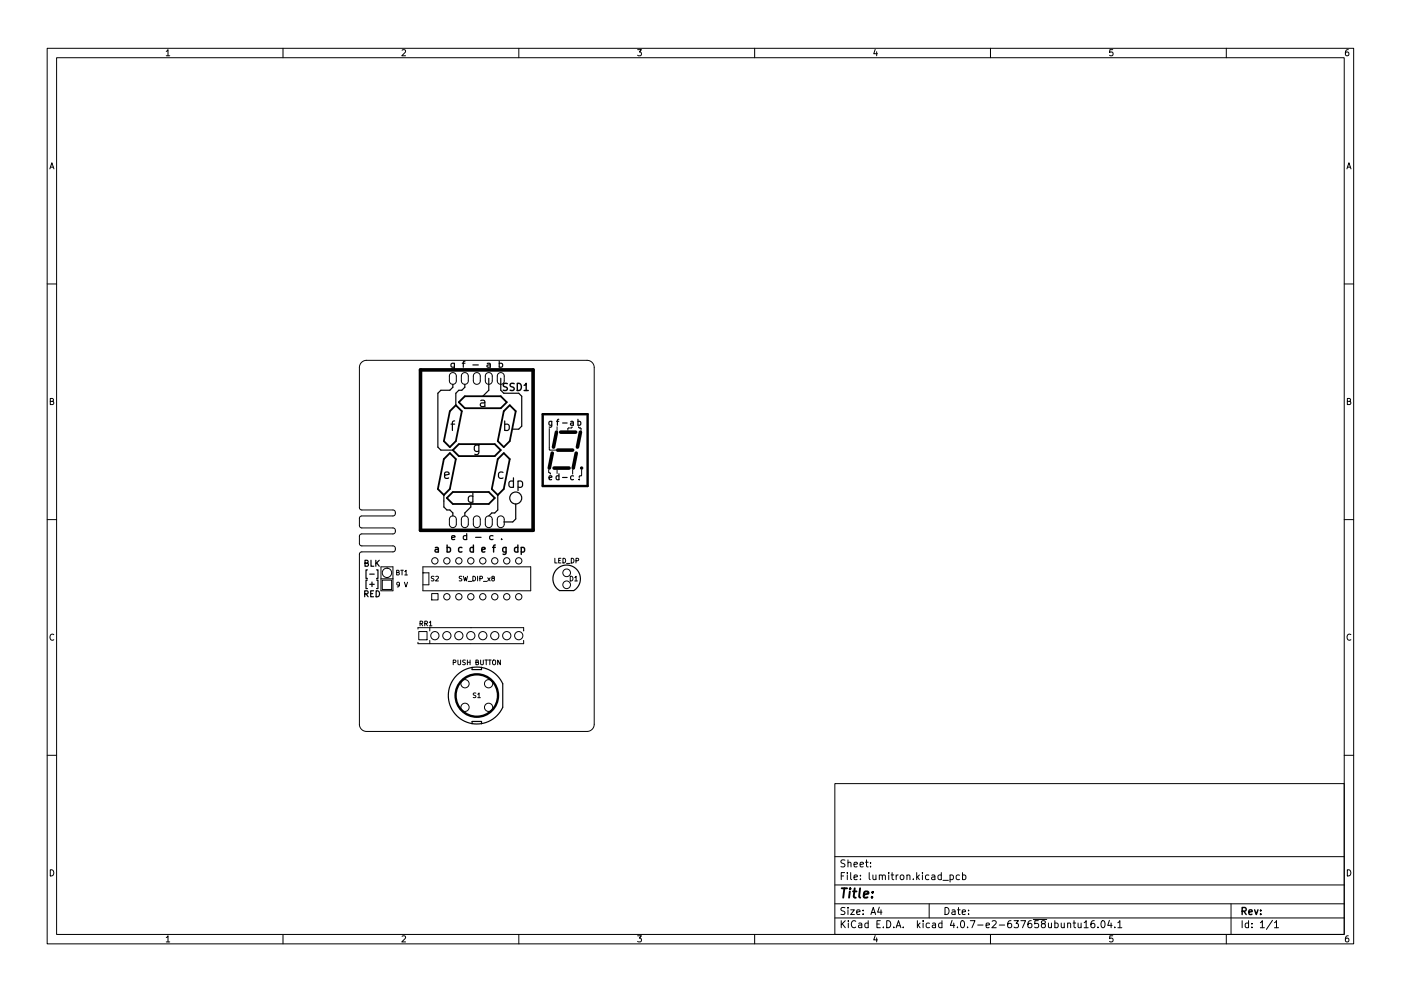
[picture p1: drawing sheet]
<svg xmlns="http://www.w3.org/2000/svg" width="297mm" height="210mm" viewBox="0 0 297 210" stroke-linecap="round" stroke-linejoin="round" font-family="sans-serif">
<g fill="none" stroke="#000" stroke-width=".21">
<path d="M10 10.2h277v190.1h-277zM12 12.2h273v186.1h-273zM35.2 10.9l.4-.4v1.3M35.2 11.8h.8M60 10.2v2M85.2 10.7l.5-.2 .3 .4-.8 .9h.8M110 10.2v2M135.2 10.5h.8l-.4 .5 .3 .2v.5l-.2 .1-.5-.1M160 10.2v2M185.6 10.5l-.4 .9h.9M185.9 11v.8M210 10.2v2"/>
<path d="M235.9 10.5h-.6l-.1 .7 .7-.1v.6l-.2 .1-.5-.1M260 10.2v2M285.9 10.5l-.4 .1-.2 .2-.1 .8 .3 .2 .4-.1v-.6l-.4-.1-.3 .3M10.6 35.8l.4-1.3 .4 1.3M10.7 35.5h.6M285.6 35.8l.4-1.3 .4 1.3M285.7 35.5h.6M10 60.2h2M76.6 76.9l.5-.3 .6-.2h46.8a1.52 1.52 0 0 1 1.5 1.6v75.7a1.52 1.52 0 0 1-1.5 1.5h-46.8a1.52 1.52 0 0 1-1.5-1.5v-36.2l.5-.4h6.7l.3-.2 .1-.3v-.5l-.4-.3h-6.7l-.5-.4v-1.7l.3-.4h6.9l.3-.2 .1-.3v-.5l-.4-.3h-6.7l-.5-.4v-1.7l.3-.4h6.9l.3-.2 .1-.3v-.5l-.4-.3h-6.7l-.5-.4v-29.8l.1-.7zM95.5 79.3a.74 .74 0 0 1 .8-.2 .74 .74 0 0 1 .4 .7v1a.74 .74 0 0 1-.7 .7 .74 .74 0 0 1-.7-.7v-1.1zM98 79.3a.74 .74 0 0 1 .8-.2 .74 .74 0 0 1 .5 .7v1a.74 .74 0 0 1-.7 .7 .74 .74 0 0 1-.8-.7v-1.1zM100.6 79.3a.74 .74 0 0 1 .8-.2 .74 .74 0 0 1 .4 .7v1a.74 .74 0 0 1-.7 .7 .74 .74 0 0 1-.7-.7v-1.1z"/>
<path d="M103.1 79.3a.74 .74 0 0 1 .8-.2 .74 .74 0 0 1 .5 .7v1a.74 .74 0 0 1-.8 .7 .74 .74 0 0 1-.7-.7v-1.1zM105.7 79.3a.74 .74 0 0 1 .8-.2 .74 .74 0 0 1 .4 .7v1a.74 .74 0 0 1-.7 .7 .74 .74 0 0 1-.8-.7v-1.1zM285 60.2h2M10.7 85.2l.5-.1 .1-.4-.6-.2v1.3h.5l.2-.4-.3-.2M116.3 99.7v.5l.4 .4M116.5 90.9v4.5l.1 .1h1.3M118.1 90.5v.8M118.1 99.7v.8M121.3 90.5l-.1 .3h-.7l-.1 .5M121.4 99.7v.9M122.7 90.5l.1 .3 .4 .1v.4M123.3 99.7v1.1l-.4 .2-.1 .3"/>
<path d="M285.7 85.2l.5-.1 .1-.4-.6-.2v1.3h.5l.2-.4-.3-.2M10 110.2h2M95.5 109.7a.74 .74 0 0 1 .8-.2 .74 .74 0 0 1 .4 .7v1a.74 .74 0 0 1-.7 .7 .74 .74 0 0 1-.7-.7v-1.1zM98 109.7a.74 .74 0 0 1 .8-.2 .74 .74 0 0 1 .5 .7v1a.74 .74 0 0 1-.7 .7 .74 .74 0 0 1-.8-.7v-1.1zM100.6 109.7a.74 .74 0 0 1 .8-.2 .74 .74 0 0 1 .4 .7v1a.74 .74 0 0 1-.7 .7 .74 .74 0 0 1-.7-.7v-1.1zM103.1 109.7a.74 .74 0 0 1 .8-.2 .74 .74 0 0 1 .5 .7v1a.74 .74 0 0 1-.8 .7 .74 .74 0 0 1-.7-.7v-1.1zM105.7 109.7a.74 .74 0 0 1 .8-.2 .74 .74 0 0 1 .4 .7v1a.74 .74 0 0 1-.7 .7 .74 .74 0 0 1-.8-.7v-1.1zM117.6 118.4v1h.5M118.5 118.9h.3M118.9 118.4h-.4v1h.4M119.4 118.4a.51 .51 0 0 1 .5 .5 .51 .51 0 0 1-.5 .5zM120.1 119.5h.8"/>
<path d="M121.1 118.4a.51 .51 0 0 1 .6 .5 .51 .51 0 0 1-.6 .5zM122.1 119l.5-.1v-.4l-.5-.1v1M285 110.2h2M11.4 134.7a.58 .58 0 0 0-.8 .5 .58 .58 0 0 0 .8 .5M80.8 122.8h2.5M80.8 120.3h2.5v5h-2.5zM81.1 123.1h1.9v2h-1.9zM82 122.5h.1M82 120.5h.1M82 120.5a.99 .99 0 0 1 1 1 .99 .99 0 0 1-1 1M82 120.5a.99 .99 0 0 0-.9 1 .99 .99 0 0 0 .9 1M84.1 121.5l.4-.1 .1-.3-.5-.1v1h.4l.2-.3-.3-.2"/>
<path d="M84.7 124l-.2 .1h-.3v-.5l.3-.1 .2 .2-.1 .6-.4 .2M85 121h.5M85.2 121v1M85.7 123.5l.4 1 .3-1M85.8 121.3l.3-.3v1M85.8 122h.6M88.6 133.5v-.3h22.4v.7M88.8 134h1.7v1.7h-1.7zM89.1 132.3h.4l.1-.4-.5-.1v1M89.3 132.3l.3 .5M89.7 121.5h.1M89.7 120.3h22.8v5h-22.8z"/>
<path d="M89.7 121.5h1.2v2.6h-1.2M90.1 132.3h.4l.1-.4-.5-.1v1M90.3 132.3l.3 .5M91 132.1l.3-.3v1M91 132.8h.6M91.1 133.2v.7M91.1 135.9v.7M91.5 125.9h1.4v1.4h-1.4zM92 122.3l-.5 .1a.42 .42 0 0 0 .5 .5l-.1 .3h-.5M92.4 122.4l.4-.1 .2 .2-.7 .8h.7M97.9 122.3l-.5 .1a.42 .42 0 0 0 .5 .5l-.1 .3h-.4M98.3 122.3l.2 1 .2-.8 .2 .8 .2-1"/>
<path d="M99.3 123.4h.7M100.3 122.3a.51 .51 0 0 1 .5 .5 .51 .51 0 0 1-.5 .5zM101.3 122.3v1M101.7 122.8l.5-.1 .1-.3-.6-.1v1M102.5 123.4h.8M103.4 122.6l.5 .7M103.9 122.6l-.5 .7M104.4 122.7l-.1-.3 .4-.1 .1 .3-.5 .3 .1 .4 .4-.2-.2-.4M111 135.9v.7h-22.4v-.3M120.9 122.3a.51 .51 0 0 1 .6 .5 .51 .51 0 0 1-.6 .5zM121.9 122.5l.2-.2v1M121.9 123.3h.5"/>
<path d="M286.4 134.7a.58 .58 0 0 0-.8 .5 .58 .58 0 0 0 .8 .5M96.1 140.6l.5-.1v-.4l-.5-.1v1M97.1 140v.8l.2 .2 .4-.2v-.8M98.7 140.1h-.6a.42 .42 0 0 0 .5 .6v.3h-.5M99.1 140v1M99.1 140.5h.6M99.7 140v1M100.9 147.1h-.5a.42 .42 0 0 0 .5 .5l-.1 .4h-.5M100.9 140.5h.4l.1-.4-.5-.1v1h.4l.2-.3-.3-.2M101.3 147.3l.3-.3v1M101.3 148h.6M101.9 140v.8l.2 .2 .4-.2v-.8"/>
<path d="M102.8 140h.6M103.1 140v1M103.6 140h.5M103.9 140v1M104.5 140.2l.2-.2 .3 .2 .1 .5-.2 .3-.4-.1zM106.1 140v1l-.6-1v1M10 160.2h2M177 166.3h108v32h-108zM285 160.2h2M10.7 184.5a.66 .66 0 0 1 .7 .7 .66 .66 0 0 1-.7 .6zM35.2 198.9l.4-.4v1.3M35.2 199.8h.8"/>
<path d="M60 198.3v2M85.2 198.7l.5-.2 .3 .4-.8 .9h.8M110 198.3v2M135.2 198.5h.8l-.4 .5 .3 .2v.5l-.2 .1-.5-.1M160 198.3v2M177 194.8h108M177 191.8h108M177 187.8h108M177 181.8h108M178.4 195.3v1.5M178.4 185.8h.5M178.6 196l.6 .8"/>
<path d="M179.1 185.1h-.7v1.5M179.1 192.6l-.5-.1-.2 .2v.4l.6 .3 .1 .3-.2 .3h-.6M179.1 182.5l-.5-.1-.2 .2v.4l.6 .3 .1 .3-.2 .3h-.6M179.2 195.3l-.8 .9M179.6 185.1v.2M179.6 185.6v1M179.8 192.5v.2M179.8 183.1l.2-.2 .4 .1v.9M179.8 182.4v1.5M179.8 193v1M179.9 195.3v.2M179.9 195.8v1"/>
<path d="M180.4 193h.7l-.7 1h.7M180.4 185.1v1.3l.2 .2M181.1 186.1l.7-.1-.1-.3-.4-.1-.2 .2v.8h.6M181.1 183.4l.7-.1-.1-.3-.4-.1-.2 .2v.8h.6M181.4 195.5a.71 .71 0 0 0-1 .5 .71 .71 0 0 0 .7 .8l.3-.1M181.6 193.5l.8-.1-.1-.3-.4-.1-.3 .2 .1 .8h.6M182.1 195.9h.5l.1 .9M182.4 183.4l.7-.1-.1-.3-.4-.1-.2 .2v.8h.6M182.4 186.5v.1M182.4 185.7v.1M182.7 196.2l-.5 .1-.2 .2 .2 .3h.5M183 193.9v.1"/>
<path d="M183 193.1v.1M183.5 182.9h.6M183.7 182.4v1.3l.4 .2M184.1 195.9l-.5-.1-.2 .3 .1 .7h.6M184.1 195.3v1.5M184.3 185.1v1.3l.2 .2M184.6 183.8v.1M184.6 183v.1M184.6 194l.5-1.5 .5 1.5M184.8 193.6h.7M185.1 185.6v1h.4l.2-.1M185.6 198.5l-.4 .9h.9"/>
<path d="M185.7 185.6v1M185.9 199v.8M185.9 196h.5M186.4 192.5l-.3 1h.9M186.4 185.8l.2-.2 .4 .1 .1 .9M186.4 185.6v1M186.6 195.3h-.7v1.5h.7M186.8 193v1M187.1 185.8l.2-.2 .3 .1 .1 .9M187.3 196.7v.1M188 195.3a.76 .76 0 0 1 .9 .8 .76 .76 0 0 1-.9 .7zM188.4 185.1v.2"/>
<path d="M188.4 185.6v1M188.9 185.6h.6M189.1 185.1v1.3l.4 .2M189.5 196.7v.1M190 196.8l.5-1.5 .5 1.5M190 185.6v1M190.1 196.4h.8M190.4 185.6l-.4 .3M191 185.7l.4-.1 .2 .3v.4l-.2 .3h-.4l-.1-.3zM191.5 196.7v.1M192.3 185.8l.2-.2 .4 .1v.9M192.3 185.6v1"/>
<path d="M193.6 186.5v.1M194.4 185.1v1.5M194.5 195.3v1.5M194.5 186.1l.4 .5M194.6 196.3l.5 .5M194.9 185.6l-.5 .6M195.1 195.8l-.6 .6M195.6 185.1v.2M195.6 185.6v1M195.7 195.3v.2M195.7 195.8v1M196.9 185.7l-.4-.1-.3 .3 .2 .7h.5"/>
<path d="M197 191.8v3M197.1 195.9l-.5-.1-.2 .3 .1 .7h.6M197.6 185.7h.5l.1 .9M197.7 195.9h.6l.1 .9M198.2 186l-.5 .1-.2 .2 .2 .3h.5M198.4 196.2l-.5 .1-.3 .2 .3 .3h.5M199.6 185.7l-.5-.1-.2 .3 .1 .7h.6M199.6 185.1v1.5M199.7 195.9l-.4-.1-.3 .3 .1 .7h.6M199.7 195.3v1.5M199.9 186.8h1.2M200.4 192.5a.76 .76 0 0 1 .8 .8 .76 .76 0 0 1-.8 .7z"/>
<path d="M201.4 185.7l.5-.1 .2 .3-.1 .7h-.6M201.4 185.6v1.5M201.9 193.1h.5l.1 .9M201.9 195.3l-.4 1h.9M202.2 195.8v1M202.5 193.4l-.5 .1-.2 .2 .2 .3h.5M203 196.7v.1M203 193h.6M203.2 192.5v1.3l.4 .2M203.4 185.7l-.4-.1-.3 .3 .2 .7h.5M203.9 195.4l.1-.1a.8 .8 0 0 1 .5 .8 .8 .8 0 0 1-.5 .7 1 1 0 0 1-.1-1.4zM204 193.5l.7-.1-.1-.3-.4-.1-.2 .2 .1 .8h.5"/>
<path d="M204.1 185.7l.4-.1 .3 .3-.2 .7h-.5M204.1 185.1v1.5M205.1 196.7v.1M205.4 193.9v.1M205.4 193.1v.1M205.7 195.3h1l-.6 1.5M207.3 196.3h1.1M209.1 196.3l.7-.1-.1-.3-.4-.1-.2 .2v.8h.6M210 198.3v2M210.4 195.5l.5-.2 .3 .5-.9 1h.9M211.9 196.3h1.1M214.4 195.3l-.5 .1a1.01 1.01 0 0 0 0 1.4l.5-.1 .1-.5-.3-.3h-.3l-.3 .3"/>
<path d="M215 195.3h.9l-.5 .6 .5 .1v.7l-.3 .1-.6-.1M216.4 195.3h1l-.6 1.5M218.6 195.3l-.4 .1a1.01 1.01 0 0 0 0 1.4l.5-.1 .1-.5-.3-.3h-.3l-.3 .3M219.1 195.1h2.8M220.1 195.3h-.7v.7l.2-.1 .5 .1 .1 .2-.1 .5-.2 .1-.5-.1M221.1 196l-.3-.3 .1-.2 .2-.2 .4 .1 .1 .4-.7 .2-.1 .3 .1 .4 .2 .1h.4l.1-.3v-.4l-.2-.1M222.3 195.8l.1 1h.3l.2-.1M222.9 195.8v1M223.6 195.9l.5-.1 .3 .3-.2 .7h-.6M223.6 195.3v1.5M225 195.8l.1 1h.3l.2-.1M225.6 195.8v1"/>
<path d="M226.4 196l.2-.2 .3 .1 .1 .9M226.4 195.8v1M227.5 195.8h.6M227.7 195.3v1.3l.4 .2M228.6 195.8v1h.4l.2-.1M229.2 195.8v1M229.9 195.8l.4-.5v1.5M229.9 196.8h.8M232 195.3l-.4 .1a1.01 1.01 0 0 0 0 1.4l.5-.1v-.5l-.2-.3h-.3l-.3 .3M232.8 196.7v.1M233.6 195.4l.2-.1a.8 .8 0 0 1 .5 .8 .8 .8 0 0 1-.5 .7 1 1 0 0 1-.2-1.4zM235.2 195.3l-.3 1h.9"/>
<path d="M235.6 195.8v1M235.9 198.5h-.6l-.1 .7 .7-.1v.6l-.2 .1-.5-.1M236.4 196.7v.1M237 195.8l.4-.5v1.5M237 196.8h.9M260 198.3v2M261 191.8v6.5M263.4 195.3v1.5M264.7 195.9l-.4-.1-.3 .3 .1 .7h.6M264.7 195.3v1.5M265.4 196.7v.1M265.4 195.9v.1"/>
<path d="M267.2 195.8l.4-.5v1.5M267.2 196.8h.9M269.8 195.3l-1.3 1.9M270.2 195.8l.4-.5v1.5M270.2 196.8h.9M285.7 184.5a.66 .66 0 0 1 .7 .7 .66 .66 0 0 1-.7 .6zM285.9 198.5l-.4 .1-.2 .3-.1 .7 .3 .2 .4-.1v-.6l-.4-.1-.3 .3"/>
<circle cx="123.3" cy="99.3" r=".25"/>
<circle cx="123.3" cy="99.3" r=".13"/>
<circle cx="92.2" cy="119" r=".67"/>
<circle cx="94.7" cy="119" r=".67"/>
<circle cx="97.3" cy="119" r=".67"/>
<circle cx="99.8" cy="119" r=".67"/>
<circle cx="102.4" cy="119" r=".67"/>
<circle cx="104.9" cy="119" r=".67"/>
<circle cx="107.4" cy="119" r=".67"/>
<circle cx="110" cy="119" r=".67"/>
<circle cx="92.2" cy="134.9" r=".87"/>
<circle cx="94.7" cy="126.6" r=".67"/>
<circle cx="94.7" cy="134.9" r=".87"/>
<circle cx="97.3" cy="126.6" r=".67"/>
<circle cx="97.3" cy="134.9" r=".87"/>
<circle cx="99.8" cy="126.6" r=".67"/>
<circle cx="99.8" cy="134.9" r=".87"/>
<circle cx="102.4" cy="126.6" r=".67"/>
<circle cx="102.4" cy="134.9" r=".87"/>
<circle cx="104.9" cy="126.6" r=".67"/>
<circle cx="104.9" cy="134.9" r=".87"/>
<circle cx="107.4" cy="126.6" r=".67"/>
<circle cx="107.4" cy="134.9" r=".87"/>
<circle cx="110" cy="126.6" r=".67"/>
<circle cx="110" cy="134.9" r=".87"/>
<circle cx="120.1" cy="121.5" r=".81"/>
<circle cx="120.1" cy="124.1" r=".81"/>
<circle cx="98.6" cy="145.1" r=".87"/>
<circle cx="98.6" cy="150.1" r=".87"/>
<circle cx="103.6" cy="145.1" r=".87"/>
<circle cx="103.6" cy="150.1" r=".87"/>
</g>
<g fill="none" stroke="#000" stroke-width=".3">
<path d="M107.6 81.4l-.6-.1-.2 .2v.4l.6 .3 .2 .4-.3 .3-.6-.1M109 81.4l-.6-.1-.3 .3 .2 .4 .6 .3v.4l-.2 .2-.6-.1M109.7 81.3a.77 .77 0 0 1 .9 .8 .77 .77 0 0 1-.9 .8zM111.1 81.8l.5-.5v1.6M111.1 82.9h.9M92.3 116.2h.6v.9M92.9 116.5l-.5 .1-.2 .2 .2 .3h.5M94.8 116.2l.4-.1 .3 .3-.1 .7h-.6M94.8 115.6v1.5M97.9 116.2l-.4-.1-.3 .3 .2 .7h.5M100.4 116.2l-.5-.1-.2 .3 .1 .7h.6M100.4 115.6v1.5"/>
<path d="M102.2 116.6l.7-.1-.1-.3-.4-.1-.2 .2v.8h.6M104.4 116.1h.6M105 115.6l-.3 .2v1.3M107.3 116.1v1.2l-.3 .3h-.3M107.3 116.2l-.4-.1-.3 .3 .1 .7h.6M109.8 116.2l-.4-.1-.3 .3 .1 .7h.6M109.8 115.6v1.5M110.5 116.2l.4-.1 .3 .3-.1 .7h-.6M110.5 116.1v1.5M263.4 193.3l.7-.1 .1-.2-.1-.3-.7-.2v1.5M263.7 193.3l.5 .7M264.8 193.5l.7-.1-.1-.3-.4-.1-.2 .2 .1 .8h.5"/>
<path d="M266 193l.4 1 .3-1M267.3 193.9v.1M267.3 193.1v.1"/>
</g>
<path d="M178.5 188.5h1.1M179 188.5l-.2 2M180.2 189.1l-.2 1.4M180.3 188.5l-.1 .2M180.8 189.1h.8M181.2 188.5l-.2 1.7 .1 .2 .3 .1M182.4 188.5l-.3 1.7 .3 .3M183.1 189.8l1-.2v-.4h-.8l-.2 1 .2 .3 .6-.1M184.9 190.3v.2M185 189.2v.2" fill="none" stroke="#000" stroke-width=".4"/>
<path d="M115.1 87.9h9.5v15.2h-9.5z" fill="none" stroke="#000" stroke-width=".51"/>
<g fill="none" stroke="#000" stroke-width=".25">
<path d="M96.3 77.1v1l-.3 .2h-.3M96.3 77.1h-.4l-.3 .2 .2 .6h.5M98 77.1h.6M98.6 76.6l-.4 .2v1.1M100.3 77.4h1.1M103.3 77.1h.6l.1 .8M104 77.4l-.8 .2 .3 .3h.5M105.8 77.1h.5l.3 .2-.2 .6h-.6M105.8 76.6v1.3M95.6 90h.8M96 81.5v.7l-.6 .6h-1.9l-.7 .6v11.5l.7 .6h2.5M96.4 89.3l-.4 .1-.1 .2v1.7"/>
<path d="M98.6 81.5v.7l-.7 .6h-.6l-.7 .6v2.6M101.5 94.4v1.7a.55 .55 0 0 1-.8 .3M101.5 94.5l-.6-.1-.3 .4v.6l.2 .3h.7M101.9 85h.8l.1 1.3M102.8 85.4l-.7 .1a.4 .4 0 0 0-.3 .4 .4 .4 0 0 0 .3 .4l.7-.1M103.6 80.3v2.5l-1.2 1.3M106.2 80.3v2.5l.6 .6h3.2l.6 .7v6.3l-.6 .7h-1.3M107 90.1l.6-.1 .4 .4v.6l-.2 .2h-.8M107 89.3v2M117 89.4v1l-.3 .3-.3-.1M117 89.4h-.4l-.2 .2 .1 .6h.5M118 89.4h.5"/>
<path d="M118.5 89l-.3 .1v1.1M119.3 89.7h.9M121 89.4h.5l.1 .8M121.6 89.7l-.6 .2 .1 .3h.5M122.5 89.4h.4l.2 .2-.1 .6h-.5M122.5 89v1.2M77.4 119.5l.5-.1 .1-.4-.6-.1v1.2h.5l.2-.4-.3-.2M78.7 118.9v1.2h.6M79.7 118.9v1.2M79.9 119.4l.5 .7M80.4 118.9l-.7 .7M94.1 105v2.6l.6 .6h.7l.6 .6v.7"/>
<path d="M94.3 100.8l.9-.2-.1-.4-.6-.1-.2 .3 .1 1h.7M95.8 114.1l.7-.2-.1-.2-.4-.1-.2 .2v.6h.6M99 113.7l-.5-.1-.3 .3 .2 .5h.6M99 113.2v1.3M99.8 106.9v.7l-1.2 1.2v.7M100.3 105.3l-.6-.1-.4 .4v.6l.2 .3h.8M100.3 104.5v2.1M100.8 114h1.2M104.5 113.7l-.4-.1-.3 .3 .2 .5h.5M105.5 105v3.2l-.6 .6h-.6l-.7 .7M106.4 114.4v.1M106.7 100.2l-.6-.1-.4 .4v.6l.2 .3h.8"/>
<path d="M108.9 102.1l-.6-.1-.4 .4v.6l.2 .3h.8M108.9 101.4v2M109.3 106.9v3.2l-.6 .6h-1.9M109.8 102.1l.6-.1 .4 .4v.6l-.2 .3h-.8M109.8 102v2.1M116.4 101.4l.6-.2v-.2l-.4-.1-.2 .2 .1 .6h.5M118.5 101l-.4-.1-.2 .3 .1 .5h.5M118.5 100.5v1.3M119.3 101.3h.9M121.6 101l-.4-.1-.2 .3 .1 .5h.5M122.8 101.7v.1M77.3 126h.6l.1-.5-.7-.2v1.3"/>
<path d="M77.6 126l.5 .6M77.9 120.9h-.3v1.8h.3M77.9 123.1h-.3v1.8h.3M78.4 121.8h1M78.4 124h1M78.6 126h.4M78.9 123.5v1M79.2 125.3h-.6v1.3h.6M79.7 125.3a.64 .64 0 0 1 .8 .7 .64 .64 0 0 1-.8 .6zM79.8 120.9h.3v1.8h-.3M79.8 123.1h.3v1.8h-.3M118 120.8a2.92 2.92 0 0 1 4.4 .2 2.92 2.92 0 0 1-.8 4.3h-3a2.92 2.92 0 0 1-.6-4.5z"/>
<path d="M96.9 143.3a6 6 0 0 1 9.7 1.8v5a6 6 0 0 1-9 2.4 6 6 0 0 1-.7-9.2zM100.1 141.6v.5h2v-.5M100.1 153.6v-.5h2v.5"/>
<circle cx="109.3" cy="105.7" r="1.27"/>
</g>
<path d="M89.2 78.5h23.8v34h-23.8zM117.1 96.1l-.6 3.2M117.5 99.3h3.1M118 91.7l-.7 3.2M118.2 95.5h3.2M118.9 91.7h3.1M122.2 96.1l-.7 3.2M123.1 91.7l-.7 3.2" fill="none" stroke="#000" stroke-width=".76"/>
<path d="M94.1 97.4l1.3-1.3 1.2 1.3-1.2 6.4-1.3 1.2-1.3-1.2zM95.4 87.2l1.2-1.2 1.3 1.2-1.3 6.4-1.2 1.3-1.3-1.3zM96 95.5l1.3-1.3h7.6l1.3 1.3-1.3 1.3h-7.6zM97.3 85.3l1.3-1.2h7.6l1.2 1.2-1.2 1.3h-7.6zM105.5 97.4l1.3-1.3 1.3 1.3-1.3 6.4-1.3 1.2-1.2-1.2zM106.8 87.2l1.3-1.2 1.2 1.2-1.2 6.4-1.3 1.3-1.3-1.3zM96 104.4h7.6l1.3 1.3-1.3 1.2h-7.6l-1.3-1.2z" fill="none" stroke="#000" stroke-width=".38"/>
<circle cx="101.1" cy="147.6" r="4.5" fill="none" stroke="#000" stroke-width=".5"/>
</svg>
